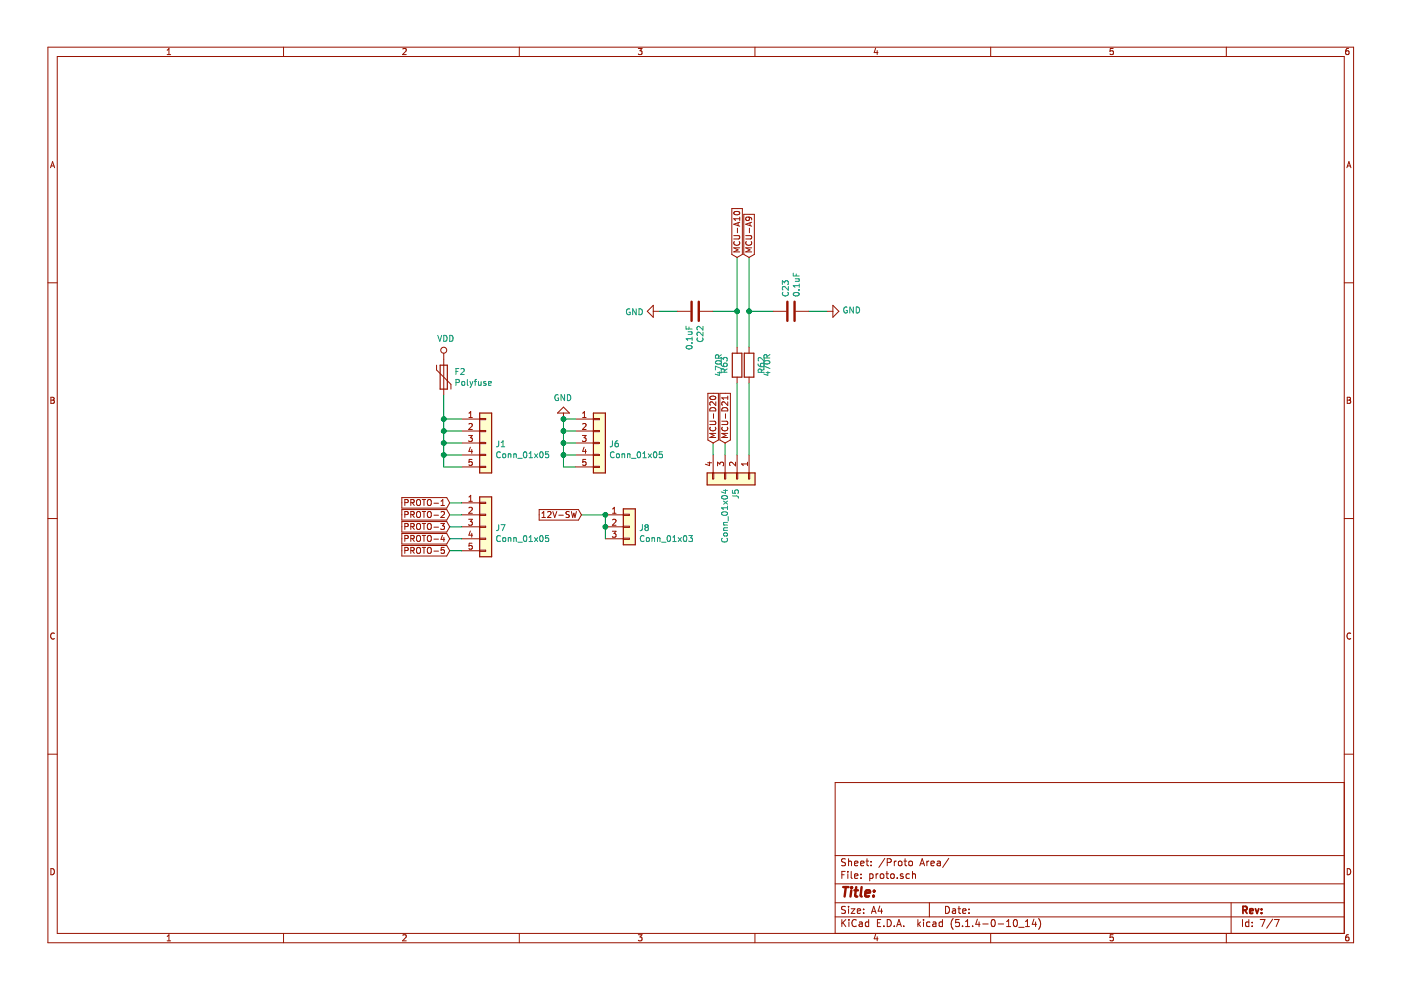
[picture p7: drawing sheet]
<svg xmlns="http://www.w3.org/2000/svg" width="297mm" height="210mm" viewBox="0 0 297 210" stroke-linecap="round" stroke-linejoin="round" font-family="sans-serif">
<path d="M.2 0h296.9v209.9h-296.9z" fill-rule="evenodd" fill="#fff" stroke="#fff" stroke-width=".21"/>
<g fill="none" stroke="#981200" stroke-width=".21">
<path d="M10.2 10h276.8v189.9h-276.8zM12.1 12h272.9v185.9h-272.9zM35.4 11.6h.8M35.4 10.6l.4-.3v1.3M60.1 10v2M85.4 10.4l.5-.1 .2 .3-.8 1h.8M110.1 10v2M135.3 10.3h.8l-.4 .5 .4 .1v.5l-.2 .2-.6-.2M160.1 10v2M185.6 10.2l-.3 .9h.9M186 10.7v.9M210 10v2"/>
<path d="M236 10.3h-.6l-.1 .6 .7-.1v.6l-.2 .2-.5-.2M260 10v2M285.9 10.3h-.4l-.1 .3-.1 .7 .2 .3 .5-.2-.1-.6h-.4l-.2 .2M10.7 35.6l.4-1.3 .5 1.3M10.8 35.2h.7M285.6 35.6l.4-1.3 .4 1.3M285.7 35.2h.6M10.2 60h1.9M155.2 44.2h2.2v9.7l-1.1 .7-1.1-.7zM155.6 50h1l.2 .2v.4l-.2 .1h-1M155.7 51.2a.56 .56 0 0 0 .5 .8 .56 .56 0 0 0 .5-.8M155.7 44.9a.68 .68 0 0 1 1.1 .3 .72 .72 0 0 1-1.2-.1z"/>
<path d="M156.4 48.4v.9M156.5 47.2v.7M156.8 52.5h-1.2l.9 .5-.9 .4h1.2M156.8 46v.8M156.8 47.1l-1.2 .4 1.2 .5M156.8 46.4h-1.2l.3 .4M157.7 45.4h2.2v8.5l-1.1 .7-1.1-.7zM158.1 50h1l.3 .2-.1 .4-.2 .1h-1M158.2 51.2a.56 .56 0 0 0 .5 .8 .56 .56 0 0 0 .5-.8M158.7 46l.2 .3-.1 .3-.1 .2-.5-.1-.1-.4 .3-.3 .8 .2 .2 .4M158.9 48.4v.9M159 47.2v.7"/>
<path d="M159.4 52.5h-1.3l.9 .5-.9 .4h1.3M159.4 47.1l-1.3 .4 1.3 .5M285 60h2M92.6 77.4v1l3 3.1v1M94.1 74.9v8.9M138.5 66h1.3M138.5 64.7v2.6l-1.3-1.3zM143.6 66h2.8M148.4 66h2.8M156.3 73.6v1.3M156.3 80v1.2M158.8 73.6v1.3"/>
<path d="M158.8 80v1.2M163.9 66h2.8M168.7 66h2.8M175.3 66h1.3M176.6 64.7l1.3 1.3-1.3 1.3zM10.8 84.2h.4l.3 .3-.3 .3 .3 .3-.2 .4h-.5zM10.8 84.8h.4M97.9 88.8h3.8M97.9 91.4h3.8M97.9 93.9h3.8M97.9 96.5h3.8M97.9 99h3.8"/>
<path d="M99.4 92.3h.7l-.4 .5 .4 .1v.5l-.2 .2-.5-.1M99.4 88.5h.7M99.4 87.6l.4-.3v1.2M99.4 89.9l.5-.1 .2 .3-.7 1h.7M99.7 94.8l-.3 .9h.8M100 95.3v.8M100.1 97.4h-.6l-.1 .6 .5-.1 .2 .2v.3l-.2 .3-.5-.2M101.7 88.7h1.3v.3h-1.3zM101.7 91.3h1.3v.2h-1.3zM101.7 93.8h1.3v.3h-1.3zM101.7 96.3h1.3v.3h-1.3zM101.7 98.9h1.3v.2h-1.3z"/>
<path d="M119.5 87.6v1.2M119.5 86.3l1.2 1.3h-2.5zM122 88.8h3.8M122 91.4h3.8M122 93.9h3.8M122 96.5h3.8M122 99h3.8M123.5 92.3h.8l-.5 .5 .4 .1 .1 .5-.3 .2-.5-.1M123.5 88.5h.8M123.5 89.9l.5-.1 .3 .3-.8 1h.8M123.5 87.6l.4-.3v1.2M123.8 94.8l-.3 .9h.8"/>
<path d="M124.1 95.3v.8M124.2 97.4h-.6l-.1 .6 .5-.1 .3 .2v.3l-.3 .3-.5-.2M125.8 98.9h1.3v.2h-1.3zM125.8 96.3h1.3v.3h-1.3zM125.8 91.3h1.3v.2h-1.3zM125.8 88.7h1.3v.3h-1.3zM125.8 93.8h1.3v.3h-1.3zM150 98.1h.9M150.1 83.4h2.2v9.9l-1.1 .6-1.1-.6zM150.4 97.9v.8l-.9-.3M150.5 89.3h1l.3 .2-.1 .4-.2 .1h-1M150.6 84.1a.61 .61 0 0 1 .7-.2 .61 .61 0 0 1 .4 .6 .76 .76 0 0 1-1.2-.2z"/>
<path d="M150.6 90.6a.56 .56 0 0 0 .5 .8 .56 .56 0 0 0 .5-.8M150.7 86.5a.67 .67 0 0 1 .7-.1 .67 .67 0 0 1 .4 .7h-1.3zM151.2 96.5v3.8M151.3 87.7v1M151.8 91.9h-1.3l.9 .4-.9 .5h1.3M151.8 85.2v.8l-1-.8-.3 .2 .1 .5M152.1 98.8v-.8l.5 .4 .1-.3 .5-.1 .2 .2-.1 .6M152.6 83.4h2.3v9.9l-1.2 .6-1.1-.6zM153 89.3h1.1l.2 .2-.1 .4-.1 .1h-1.1M153.2 90.6a.56 .56 0 0 0 .5 .8 .56 .56 0 0 0 .5-.8M153.2 86.5a.67 .67 0 0 1 .8-.1 .67 .67 0 0 1 .3 .7h-1.3zM153.7 96.5v3.8"/>
<path d="M153.8 87.7v1M154.3 91.9h-1.3l.9 .4-.9 .5h1.3M154.3 85.2v.8l-.9-.8-.4 .2 .2 .5M154.3 84v.7M154.3 84.4h-1.3l.4 .3M155.9 98v.8l-.9-.8-.3 .2 .1 .5M156.3 96.5v3.8M158.5 98v.7M158.5 98.4h-1.3l.4 .3M158.8 96.5v3.8M285.6 84.2h.5l.2 .3-.2 .3 .3 .3-.2 .4h-.6zM285.6 84.8h.5"/>
<path d="M10.2 109.9h1.9M85.2 113.1h9.5l.7 1.1-.7 1.2h-9.5zM85.2 110.6h9.5l.7 1.1-.7 1.1h-9.5zM85.2 115.7h9.5l.7 1.1-.7 1.1h-9.5zM85.2 108h9.5l.7 1.2-.7 1.1h-9.5zM85.2 105.5h9.5l.7 1.1-.7 1.1h-9.5zM85.8 109.1h.6l.2-.2-.1-.3-.7-.2v1.3M85.8 106.6l.6-.1 .2-.2-.1-.3-.7-.1v1.3M85.8 111.6h.6l.2-.2-.1-.3-.7-.1v1.3M85.8 114.2l.6-.1 .2-.1-.1-.3-.7-.2v1.3M85.8 116.7h.6l.2-.2-.1-.3-.7-.1v1.2M87.1 109.1h.6l.1-.2v-.3l-.7-.2v1.3"/>
<path d="M87.1 106.6l.6-.1 .1-.2v-.3l-.7-.1v1.3M87.1 111.6h.6l.1-.2v-.3l-.7-.1v1.3M87.1 114.2l.6-.1 .1-.1v-.3l-.7-.2v1.3M87.1 116.7h.6l.1-.2v-.3l-.7-.1v1.2M87.4 106.6l.4 .6M87.4 109.1l.4 .6M87.4 111.6l.4 .7M87.4 114.2l.4 .6M87.4 116.7l.4 .6M88.4 108.6l.2-.2a.44 .44 0 0 1 .6 .5l-.1 .6-.5 .2-.2-.2zM88.4 106.1l.2-.2a.44 .44 0 0 1 .6 .4l-.1 .7-.5 .2-.2-.2zM88.4 111.2l.2-.2a.44 .44 0 0 1 .6 .4l-.1 .7-.5 .2-.2-.2z"/>
<path d="M88.4 113.7l.2-.2a.44 .44 0 0 1 .6 .5l-.1 .6-.5 .2-.2-.2zM88.4 116.2l.2-.1a.44 .44 0 0 1 .6 .4l-.1 .7-.5 .1-.2-.1zM89.5 108.4h.7M89.5 105.9h.7M89.5 111h.7M89.5 113.5h.7M89.5 116.1h.7M89.9 105.9v1.3M89.9 108.4v1.3M89.9 111v1.3M89.9 113.5v1.3M89.9 116.1v1.2"/>
<path d="M90.7 108.6l.2-.2a.44 .44 0 0 1 .5 .5v.6l-.5 .2-.3-.4zM90.7 106.1l.2-.2a.44 .44 0 0 1 .5 .4v.7l-.5 .2-.3-.5zM90.7 111.2l.2-.2a.44 .44 0 0 1 .5 .4v.7l-.5 .2-.3-.5zM90.7 113.7l.2-.2a.44 .44 0 0 1 .5 .5v.6l-.5 .2-.3-.4zM90.7 116.2l.2-.1a.44 .44 0 0 1 .5 .4v.7l-.5 .1-.3-.4zM92 116.9h1M92 109.2h1M92 106.7h1M92 111.8h1M92 114.3h1M93.4 111h.8l-.4 .5 .4 .1v.5l-.2 .2-.6-.2M93.5 108.6l.5-.2 .2 .4-.8 .9h.8"/>
<path d="M93.5 107.2h.7M93.5 106.3l.4-.4v1.3M93.8 113.5l-.3 .9h.8M94.1 114v.8M94.2 116.1h-.6l-.1 .6 .2-.2 .5 .2v.5l-.2 .1-.5-.1M97.9 109.2h3.8M97.9 111.7h3.8M97.9 114.2h3.8M97.9 106.6h3.8M97.9 116.8h3.8M99.4 110.1h.7l-.4 .5 .4 .1v.4l-.2 .3-.5-.2M99.4 105.4l.4-.4v1.3"/>
<path d="M99.4 107.7l.5-.1 .2 .3-.7 .9h.7M99.4 106.3h.7M99.7 112.6l-.3 .9h.8M100 113.1v.8M100.1 115.2h-.6l-.1 .6 .5-.1 .2 .2v.3l-.2 .2-.5-.1M101.7 106.5h1.3v.2h-1.3zM101.7 109h1.3v.3h-1.3zM101.7 111.6h1.3v.2h-1.3zM101.7 114.1h1.3v.3h-1.3zM101.7 116.6h1.3v.3h-1.3zM114.3 108h8.3l.7 1.2-.7 1.1h-8.3zM114.9 109.7h.7"/>
<path d="M114.9 108.8l.4-.4v1.3M116.1 108.6l.5-.2 .2 .4-.7 .9h.7M117.2 108.4l.4 1.3 .4-1.3M118.5 109.2h.9M120.7 108.5l-.5-.1-.1 .2v.4l.5 .2 .1 .3-.2 .2h-.5M121.1 108.4l.3 1.3 .3-.9 .2 .9 .3-1.3M128.4 109.2h3.8M128.4 111.7h3.8M128.4 114.2h3.8M129.8 112.6h.8l-.4 .5 .3 .1 .1 .5-.2 .2-.6-.1M129.9 108.8h.7M129.9 107.9l.4-.3v1.2"/>
<path d="M129.9 110.2l.5-.1 .2 .4-.8 .9h.8M132.2 109h1.2v.3h-1.2zM132.2 111.6h1.2v.2h-1.2zM132.2 114.1h1.2v.3h-1.2zM151.1 100.3h.2v1.2h-.2zM153.6 100.3h.3v1.2h-.3zM156.2 100.3h.2v1.2h-.2zM158.7 100.3h.2v1.2h-.2zM285 109.9h2M11.5 134.3a.58 .58 0 0 0-.8 .5 .58 .58 0 0 0 .8 .6M286.4 134.3a.58 .58 0 0 0-.8 .5 .58 .58 0 0 0 .8 .6M10.2 159.9h1.9"/>
<path d="M285 159.9h2M285 165.9h-107.9v32M10.8 184.2a.65 .65 0 0 1 .7 .6 .65 .65 0 0 1-.7 .7zM35.4 198.5l.4-.3v1.3M35.4 199.5h.8M60.1 197.9v2M85.4 198.3l.5-.1 .2 .3-.8 1h.8M110.1 197.9v2M135.3 198.2h.8l-.4 .5 .4 .1v.6l-.2 .1-.6-.1M160.1 197.9v2M177.1 194.4h107.9M177.1 191.4h107.9"/>
<path d="M177.1 187.4h107.9M177.1 181.4h107.9M178.5 185.5h.5M178.5 195v1.5M178.7 195.6l.6 .9M179.2 184.8h-.7v1.5M179.3 192.2h-.6l-.3 .2 .1 .4 .7 .3v.4l-.2 .2-.6-.1M179.3 182.1h-.6l-.3 .2 .1 .4 .7 .3v.4l-.2 .2-.6-.1M179.3 195l-.8 .8M179.8 184.8v.1M179.8 185.3v1M179.9 182.1v1.5"/>
<path d="M179.9 192.2v.1M179.9 192.7v1M179.9 182.7l.2-.1h.4v1M180 195v.1M180 195.5v1M180.5 192.7h.8l-.8 1h.8M180.5 184.8v1.3l.2 .2M181.2 185.8l.7-.2-.1-.3h-.4l-.2 .2 .1 .7h.5M181.2 183.1l.7-.2-.1-.3h-.4l-.2 .2 .1 .7h.5M181.5 195.1a.59 .59 0 0 0-.7 0 .59 .59 0 0 0-.2 .7 .56 .56 0 0 0 .3 .6 .56 .56 0 0 0 .6-.1M181.8 193.2l.7-.2-.1-.2-.4-.1-.2 .2v.7h.6M182.2 195.5h.6v1"/>
<path d="M182.5 183.1l.7-.2-.1-.3h-.4l-.2 .2 .1 .7h.5M182.6 186.1v.2M182.6 185.3v.2M182.8 195.8l-.5 .1-.2 .2 .2 .4 .5-.1M183.1 193.5v.2M183.1 192.8v.1M183.6 182.6h.6M183.8 182.1v1.3l.4 .2M184.2 195.5h-.5l-.2 .2v.6l.2 .2 .5-.1M184.2 195v1.5M184.4 185.3h.4l.3 .2-.1 .6-.2 .2-.4-.1M184.4 185.3v1.5"/>
<path d="M184.7 183.4v.2M184.7 182.6v.2M184.8 193.7l.4-1.5 .5 1.5M184.9 193.2h.7M185.6 198.1l-.3 .9h.9M185.7 185.3v1M186 198.6v.9M186 195.7h.5M186.2 185.3l-.5 .2M186.5 192.1l-.3 1.1h.9M186.7 185.4l.2-.1 .4 .1v.7l-.2 .2-.4-.2zM186.7 195h-.7v1.5h.7"/>
<path d="M186.9 192.7v1M187.4 196.3v.2M187.6 182l-1.3 1.9M187.8 185.3h.6M188 184.8v1.3l.4 .2M188.1 195a.76 .76 0 0 1 .9 .7 .76 .76 0 0 1-.9 .8zM188.1 182.9l.7-.1 .2-.2-.1-.4-.2-.1h-.6v1.5M188.9 185.4l.2-.1 .4 .1v.7l-.2 .2-.4-.2zM189.6 196.3v.2M189.6 182.6v1M190 182.6l-.4 .3M190.1 196.5l.5-1.5 .5 1.5"/>
<path d="M190.2 196h.8M190.2 186.1v.2M190.5 182.7l.3-.1 .4 .1v.7l-.2 .2-.5-.2zM191.5 185.3h-.4l-.2 .2 .1 .2 .5 .1v.4h-.6M191.6 196.3v.2M191.7 182.6h.5M191.9 182.1v1.3l.3 .2M192.7 182.7l.3-.1 .4 .1v.7l-.2 .2-.5-.2zM192.8 185.3h-.4l-.3 .2 .1 .6 .2 .2 .4-.1M193.5 185.4l.2-.1h.3l.1 1M193.5 184.8v1.5M194.6 195v1.5"/>
<path d="M194.7 195.9l.5 .6M195 183.6l.5-1.5 .5 1.5M195.2 195.5l-.6 .5M195.2 183.1h.7M195.8 195v.1M195.8 195.5v1M196.5 182.6v1M196.9 182.6l-.4 .3M197 191.4v3M197.2 195.5h-.5l-.2 .2v.6l.2 .2 .5-.1M197.4 183.1l.7-.2-.1-.3h-.4l-.2 .2 .1 .7h.5M197.8 195.5h.6v1"/>
<path d="M198.4 195.8l-.7 .3 .3 .4 .4-.1M198.7 182.6h.6l.1 1M199.4 182.9l-.5 .1-.2 .2 .2 .4 .5-.1M199.8 195.5h-.4l-.3 .2 .1 .6 .2 .2 .4-.1M199.8 195v1.5M200.5 192.2a.75 .75 0 0 1 .8 .7 .75 .75 0 0 1-.8 .8zM201.2 182l-1.3 1.9M202 192.8h.5l.1 .9M202.1 194.8a1.71 1.71 0 0 0 0 2.2M202.6 193l-.5 .1-.2 .2 .2 .4 .5-.1M203.1 192.7h.6M203.3 192.2v1.3l.4 .2"/>
<path d="M203.4 195h-.7l-.1 .7 .7-.1 .1 .2v.5l-.2 .2-.6-.2M204.1 196.3v.2M204.1 193.2l.7-.2-.1-.2-.4-.1-.2 .2 .1 .7h.5M204.7 196.5h.9M204.7 195.4l.4-.4v1.5M205.4 193.5v.2M205.4 192.8v.1M206.2 196.3v.2M207.2 194.9l-.3 1.1h.9M207.6 195.5v1M208.4 195.9h1.1M210 197.9v2"/>
<path d="M210.3 195h.2a.8 .8 0 0 1 .5 .7 .8 .8 0 0 1-.5 .8 1 1 0 0 1-.2-1.5zM211.6 195.9h1.2M213.4 196.5h.9M213.4 195.4l.5-.4v1.5M215.1 195h.1a.8 .8 0 0 1 .5 .7 .8 .8 0 0 1-.5 .8 .97 .97 0 0 1-.1-1.5zM216 196.6h1.1M217.4 196.5h.9M217.4 195.4l.4-.4v1.5M219.2 194.9l-.3 1.1h.9M219.6 195.5v1M220.2 194.8a1.71 1.71 0 0 1 0 2.2M236 198.2h-.6l-.1 .6 .7-.1v.7l-.2 .1-.5-.1"/>
<path d="M260 197.9v2M261 191.4v6.5M263.4 195v1.5M264.8 195.5h-.5l-.2 .2 .1 .7h.6M264.8 195v1.5M265.5 196.3v.2M265.5 195.5v.2M267.2 195h1l-.6 1.5M269.8 194.9l-1.2 1.9M270.2 195h1l-.6 1.5M285.6 184.2a.65 .65 0 0 1 .8 .6 .65 .65 0 0 1-.8 .7zM285.9 198.2h-.4l-.1 .3-.1 .7 .2 .3 .5-.1-.1-.7h-.4l-.2 .2"/>
<circle cx="94.1" cy="74.3" r=".63"/>
</g>
<path d="M263.5 193l.7-.1 .2-.2-.1-.4-.2-.1h-.6v1.5M263.9 193l.5 .7M265 193.2l.7-.2-.1-.2-.4-.1-.2 .2v.7h.6M266.2 192.7l.3 1 .4-1M267.5 193.5v.2M267.5 192.8v.1" fill="none" stroke="#981200" stroke-width=".38"/>
<g fill="none" stroke="#981200" stroke-width=".51">
<path d="M146.6 64v4M148.2 64v4M166.9 64v4M168.5 64v4M178.8 188.1h1.1M179.3 188.1l-.2 2M180.5 188.8l-.2 1.3M180.6 188.1l-.1 .2M180.6 188.1l.1 .1-.2 .1M181.2 188.8h.7M181.5 188.1l-.2 1.7 .1 .2 .4 .1M182.7 188.1l-.2 1.7 .2 .3"/>
<path d="M183.5 189.4l1-.2-.1-.4h-.6l-.3 .2v1h.8M185.2 189.9v.2M185.3 188.8l.1 .1-.1 .1M185.3 188.8v.2"/>
</g>
<g fill="#fffecd" stroke="#fffecd" stroke-width=".25">
<path d="M101.7 87.6h2.5v12.7h-2.5z" fill-rule="evenodd"/>
<path d="M125.8 87.6h2.6v12.7h-2.6z" fill-rule="evenodd"/>
<path d="M132.2 107.9h2.5v7.6h-2.5z" fill-rule="evenodd"/>
<path d="M101.7 105.4h2.5v12.6h-2.5z" fill-rule="evenodd"/>
<path d="M149.9 100.3h10.2v2.5h-10.2z" fill-rule="evenodd"/>
</g>
<path d="M93.3 77.4h1.5v5.1h-1.5zM155.3 74.9h2v5.1h-2zM157.8 74.9h2v5.1h-2zM101.7 87.6h2.5v12.7h-2.5zM125.8 87.6h2.6v12.7h-2.6zM101.7 105.4h2.5v12.6h-2.5zM132.2 107.9h2.5v7.6h-2.5zM149.9 100.3h10.2v2.5h-10.2z" fill="none" stroke="#981200" stroke-width=".25"/>
<g fill="none" stroke="#009596" stroke-width=".21">
<path d="M168.2 57.9v.6h1.3M168.6 59.1h.9M168.8 58.1v.4M169.3 59.1l.1 .5-.8 .1M92.8 71.1l.4 1.3 .5-1.3M94.1 71.1a.64 .64 0 0 1 .7 .6 .64 .64 0 0 1-.7 .7zM95.4 71.1a.64 .64 0 0 1 .7 .6 .64 .64 0 0 1-.7 .7zM96.7 78.7h.4M97.3 78.1h-.6v1.3M97.7 78.3l.5-.2 .2 .4-.8 .9h.8M133.5 65.5a.59 .59 0 0 0-.7 .6 .59 .59 0 0 0 .7 .6l.1-.5h-.2M134.9 65.5v1.2l-.8-1.2v1.2"/>
<path d="M135.5 65.5a.64 .64 0 0 1 .7 .6 .64 .64 0 0 1-.7 .6zM145.5 69.2v.6h1.2M145.5 73.4a.74 .74 0 0 1 1.2 .3 .72 .72 0 0 1-1.2-.1zM145.9 70.4h.8M146.1 69.3v.5M146.6 70.4l.1 .5h-.8M146.6 72.7h.1M146.7 71.5v.7M146.7 71.8h-1.2l.3 .4M147.9 71.6a.56 .56 0 0 0 .5 .8 .56 .56 0 0 0 .5-.8M149 70.4v.8l-.9-.8-.3 .3 .1 .5M149 69.2v.8l-.9-.8-.3 .3 .1 .4"/>
<path d="M151.8 76.6a.68 .68 0 0 1 1.2 .3 .73 .73 0 0 1-1.3-.1zM152.1 79h.9M152.3 75.9v-.6h-.5l-.1 .6h1.3M152.5 78.8v.8l-.9-.3M152.9 77.1v.3a.79 .79 0 0 0 1.3 .1l-.2-.5h-.5l-.1 .5 .2 .2M152.9 76.6v-.8l.5 .4 .1-.3 .4-.1 .3 .2-.2 .6M153 78.2l-1.3-.6v.9M153 75.2l-.7 .4M153.6 78.9l-.1-.6h-.5l-.1 .6h1.3M154.2 78.2l-.6 .4M160.7 77.1v.3a.79 .79 0 0 0 1.3 .1l-.1-.4h-.5l-.2 .4 .3 .3M161.4 78.9v-.6h-.5l-.2 .6h1.3"/>
<path d="M162 78.2l-.6 .4M162 75.8v.8l-.9-.8-.4 .3 .2 .4M162.1 76.6a.68 .68 0 0 1 1.1 .3 .73 .73 0 0 1-1.2-.1zM162.4 79h.8M162.6 75.9v-.6l-.5-.1-.1 .7h1.2M162.8 78.8v.8l-.9-.3M163.2 78.1l-1.2-.5v.8M163.2 75.2l-.6 .4M165.9 60.3v-.8l.5 .5 .1-.4 .4-.1 .2 .3-.1 .5M166 62a.56 .56 0 0 0 .5 .8 .56 .56 0 0 0 .5-.8M167.1 60.7v.8l-.9-.8-.3 .3 .1 .5M168.3 62.2a.74 .74 0 0 1 1.2 .2 .72 .72 0 0 1-1.3-.1z"/>
<path d="M169.3 61.5h.2M169.5 60.2v.7M169.5 60.6h-1.3l.3 .3M179.6 65.2a.59 .59 0 0 0-.7 .5 .59 .59 0 0 0 .7 .6l.1-.5h-.3M180.9 65.1v1.3l-.7-1.3v1.3M181.5 65.1a.64 .64 0 0 1 .8 .6 .64 .64 0 0 1-.8 .7zM96.7 81.1h.6l.1-.2-.1-.3-.6-.2v1.3M98 80.9l.5 .1-.1 .7-.5-.1zM99.1 80.4v1.1l.2 .2M99.6 80.9l.3 .8M99.9 81.7l-.3 .4M100.3 80.9l-.4 .8"/>
<path d="M100.5 80.9h.5M101 80.4l-.3 .2v1.1M101.4 80.9l.1 .8 .5-.1M102 80.9v.8M103 80.9h-.3l-.2 .2 .1 .1 .4 .2v.3h-.5M103.6 81.3l.6-.1-.1-.3h-.3l-.2 .2v.6h.5M105.7 93.5v.9l-.1 .3h-.3M106.1 95.9a.56 .56 0 0 0-.8 .1 .56 .56 0 0 0 .1 .7l.3 .3 .4-.1M106.3 94.7h.7M106.3 93.8l.3-.3v1.2M106.7 96.3l.3-.1 .2 .2-.1 .6-.5-.1zM107.8 96.3h.4l.1 .7"/>
<path d="M107.8 96.2v.8M108.9 96.3h.5l.1 .7M108.9 96.2v.8M109.8 97.2h.9M111.1 95.9l.2-.1a.67 .67 0 0 1 .4 .6 .67 .67 0 0 1-.4 .6l-.3-.4zM112.2 97h.7M112.2 96.1l.3-.3v1.2M113.3 96.2l.7 .8M114 96.2l-.7 .8M114.5 95.9l.2-.1a.67 .67 0 0 1 .5 .6 .67 .67 0 0 1-.5 .6l-.3-.4zM116.3 95.8h-.6l-.1 .6 .2-.1h.4l.1 .6-.2 .1-.5-.1M118.4 83.7a.59 .59 0 0 0-.8 .6 .59 .59 0 0 0 .8 .6v-.5h-.2"/>
<path d="M119.7 83.7v1.2l-.7-1.2v1.2M120.3 83.7a.64 .64 0 0 1 .7 .6 .64 .64 0 0 1-.7 .6zM129.9 93.5v.9l-.2 .3h-.3M130.2 95.9a.56 .56 0 0 0-.7 .1 .56 .56 0 0 0 0 .7l.3 .3 .4-.1M130.8 96.3l.3-.1 .2 .2-.1 .6-.5-.1zM131 93.5h-.2a.79 .79 0 0 0-.2 1.2h.4l.1-.5-.2-.2h-.3l-.2 .2M131.9 96.3h.5v.7M131.9 96.2v.8M133 96.3h.5l.1 .7M133 96.2v.8M133.9 97.2h1M135.2 95.9l.2-.1a.67 .67 0 0 1 .4 .6 .67 .67 0 0 1-.4 .6l-.3-.4z"/>
<path d="M136.3 97h.7M136.3 96.1l.4-.3v1.2M137.4 96.2l.7 .8M138.1 96.2l-.7 .8M138.7 95.9l.1-.1a.67 .67 0 0 1 .5 .6 .67 .67 0 0 1-.5 .6l-.3-.4zM140.4 95.8h-.6v.6l.1-.1h.5v.6l-.2 .1-.4-.1M105.7 111.2v1l-.1 .3h-.3M106.1 113.7a.56 .56 0 0 0-.8 .1 .56 .56 0 0 0 .1 .7l.3 .3 .4-.1M106.2 111.2h.9l-.6 1.3M106.7 114h.3l.2 .2-.1 .6-.5-.1zM107.8 114v.8M107.8 114.1l.4-.1 .1 .8"/>
<path d="M108.9 114v.8M108.9 114.1l.5-.1 .1 .8M109.8 114.9h.9M111.1 113.7l.2-.1a.67 .67 0 0 1 .4 .6 .67 .67 0 0 1-.4 .6l-.3-.5zM112.2 113.9l.3-.3v1.2M112.2 114.8h.7M113.3 114l.7 .8M114 114l-.7 .8M114.5 113.7l.2-.1a.67 .67 0 0 1 .5 .6 .67 .67 0 0 1-.5 .6l-.3-.5zM116.3 113.6h-.6l-.1 .6 .2-.2 .4 .1 .1 .6-.2 .1-.5-.1M136.2 111.2v1l-.2 .3h-.3M136.6 113.7a.56 .56 0 0 0-.8 .1 .56 .56 0 0 0 0 .7l.4 .3 .4-.1"/>
<path d="M137 111.8l-.3-.3 .3-.3h.2l.3 .3-.3 .3M137 111.8l-.3 .2v.3l.3 .2h.3l.2-.2v-.3l-.3-.2M137 111.8h.2M137.1 114h.3l.3 .2-.1 .6-.5-.1zM138.2 114.1l.5-.1 .1 .8M138.2 114v.8M139.4 114.1l.5-.1v.8M139.4 114v.8M140.2 114.9h1M141.6 113.7l.1-.1a.67 .67 0 0 1 .5 .6 .67 .67 0 0 1-.5 .6l-.3-.5zM142.6 114.8h.8M142.6 113.9l.4-.3v1.2"/>
<path d="M143.8 114l.7 .8M144.5 114l-.7 .8M145 113.7l.2-.1a.67 .67 0 0 1 .4 .6 .67 .67 0 0 1-.4 .6l-.3-.5zM146 113.6h.8l-.4 .4 .4 .2-.1 .6-.7-.1M153.1 105.2a.62 .62 0 0 1 .7-.2 .62 .62 0 0 1 .4 .6 .62 .62 0 0 1-.7 .3 .62 .62 0 0 1-.4-.7zM153.1 108.7a.74 .74 0 0 1 1.1 .3 .72 .72 0 0 1-1.2-.2zM153.1 114.1a.56 .56 0 0 0 .1 .8 .56 .56 0 0 0 .7 0l.3-.4-.1-.4M153.4 112.5h.8M153.4 111.3h.8M153.4 106.2l.8 .7M153.4 104h.8M153.5 113.1l.5-.1 .2 .2v.4h-.7z"/>
<path d="M153.8 103.8v.8l-.9-.3M154.2 110.8h-.7v.5M154.2 111.9l-.7 .1v.5M154.2 107.3v.7M154.2 107.7h-1.2l.3 .3M154.2 106.2l-.8 .7M154.4 109.5v1M155.3 105.1h.9l.3 .2 .1 .3M155.3 104v.5l.6 .1-.1-.5 .2-.2h.3l.3 .2-.2 .5"/>
</g>
<g fill="none" stroke="#009300" stroke-width=".21">
<path d="M156.3 54.6v19M158.8 54.6v19M139.8 66h3.8M151.2 66h5.1M158.8 66h5.1M171.5 66h3.8M94.1 83.8v15.2h3.8M94.1 88.8h3.8M94.1 91.4h3.8M94.1 93.9h3.8M94.1 96.5h3.8M119.5 91.4h2.5"/>
<path d="M119.5 93.9h2.5M119.5 96.5h2.5M122 88.8h-2.5v10.2h2.5M151.2 93.9v2.6M153.7 93.9v2.6M156.3 81.2v15.3M158.8 81.2v15.3M95.4 114.2h2.5M95.4 111.7h2.5M95.4 109.2h2.5M95.4 106.6h2.5M95.4 116.8h2.5"/>
<path d="M123.3 109.2h5.1v5"/>
</g>
<g fill="#009300" stroke="#009300" stroke-width=".21">
<circle cx="156.3" cy="66" r=".51"/>
<circle cx="94.1" cy="93.9" r=".51"/>
<circle cx="94.1" cy="91.4" r=".51"/>
<circle cx="158.8" cy="66" r=".51"/>
<circle cx="94.1" cy="96.5" r=".51"/>
<circle cx="128.4" cy="109.2" r=".51"/>
<circle cx="119.5" cy="96.5" r=".51"/>
<circle cx="128.4" cy="111.7" r=".51"/>
<circle cx="119.5" cy="93.9" r=".51"/>
<circle cx="119.5" cy="91.4" r=".51"/>
<circle cx="119.5" cy="88.8" r=".51"/>
<circle cx="94.1" cy="88.8" r=".51"/>
</g>
</svg>
